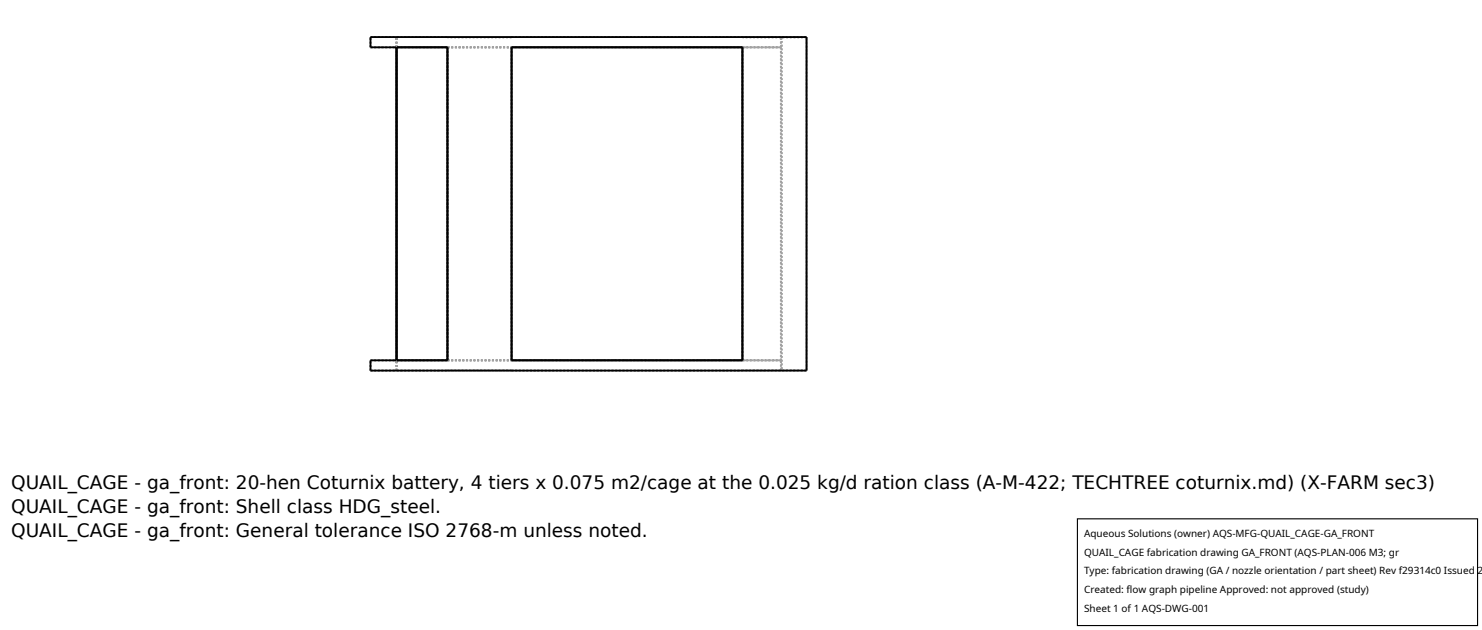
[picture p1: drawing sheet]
<svg xmlns="http://www.w3.org/2000/svg" width="212mm" height="90mm" viewBox="0 0 212 90" stroke-linecap="round" stroke-linejoin="round" font-family="sans-serif">
<defs><g id="words">
<g font-size="2.6">
<text x="1.6" y="69.8">QUAIL_CAGE - ga_front: 20-hen Coturnix battery, 4 tiers x 0.075 m2/cage at the 0.025 kg/d ration class (A-M-422; TECHTREE coturnix.md) (X-FARM sec3)</text>
<text x="1.6" y="73.3">QUAIL_CAGE - ga_front: Shell class HDG_steel.</text>
<text x="1.6" y="76.7">QUAIL_CAGE - ga_front: General tolerance ISO 2768-m unless noted.</text>
</g>
<g font-size="1.4">
<text x="154.8" y="76.6">Aqueous Solutions (owner) AQS-MFG-QUAIL_CAGE-GA_FRONT</text>
<text x="154.8" y="79.3">QUAIL_CAGE fabrication drawing GA_FRONT (AQS-PLAN-006 M3; gr</text>
<text x="154.8" y="82">Type: fabrication drawing (GA / nozzle orientation / part sheet) Rev f29314c0 Issued 2</text>
<text x="154.8" y="84.7">Created: flow graph pipeline Approved: not approved (study)</text>
<text x="154.8" y="87.4">Sheet 1 of 1 AQS-DWG-001</text>
</g>
</g></defs>
<g fill="none" stroke="#a0a0a0" stroke-width=".26" stroke-dasharray=".3 .3" stroke-linecap="butt">
<path d="M52.9 5.3h62.3M52.9 5.3h3.7M52.9 6.8v-1.5M52.9 6.8h3.7M56.6 6.8v-1.5M56.7 6.8h7.2M56.7 5.3h7.2M56.7 6.8v-1.5M63.9 6.8h9.2M63.9 6.8h47.6M73.1 6.8v44.7M73.1 6.8h32.9"/>
<path d="M73.1 5.3h-9.2M73.1 5.3h32.9M106 6.8h5.5M111.5 6.8v44.7M111.5 6.8v-1.5M111.5 5.3h-5.5M111.6 5.3v47.6M115.2 5.3v47.6M115.2 5.3h-3.6M52.9 52.9h62.3M52.9 52.9h3.7M52.9 51.5h3.7"/>
<path d="M52.9 52.9v-1.4M56.6 52.9v-1.4M56.6 51.5v-44.7M56.7 52.9h7.2M56.7 51.5h7.2M56.7 52.9v-1.4M56.7 51.5v-44.7M63.9 51.5h9.2M63.9 51.5v-44.7M63.9 51.5h47.6M73.1 52.9h32.9M73.1 52.9h-9.2"/>
<path d="M73.1 51.5h32.9M73.1 51.5v-44.7M106 51.5h5.5M106 51.5v-44.7M111.5 52.9h-5.5M111.5 52.9v-1.4M115.2 52.9v-47.6M115.2 52.9h-3.6"/>
</g>
<path d="M52.9 5.3h62.3v47.6h-62.3v-1.4h3.7v-44.7h-3.7zM56.7 6.8h7.2v44.7h-7.2zM73.1 6.8h32.9v44.7h-32.9z" fill="none" stroke="#000" stroke-width=".26"/>
<path d="M153.9 74.1h57.1v15.2h-57.1z" fill="#fff" stroke="#000" stroke-width=".16"/>
<use href="#words"/>
</svg>
